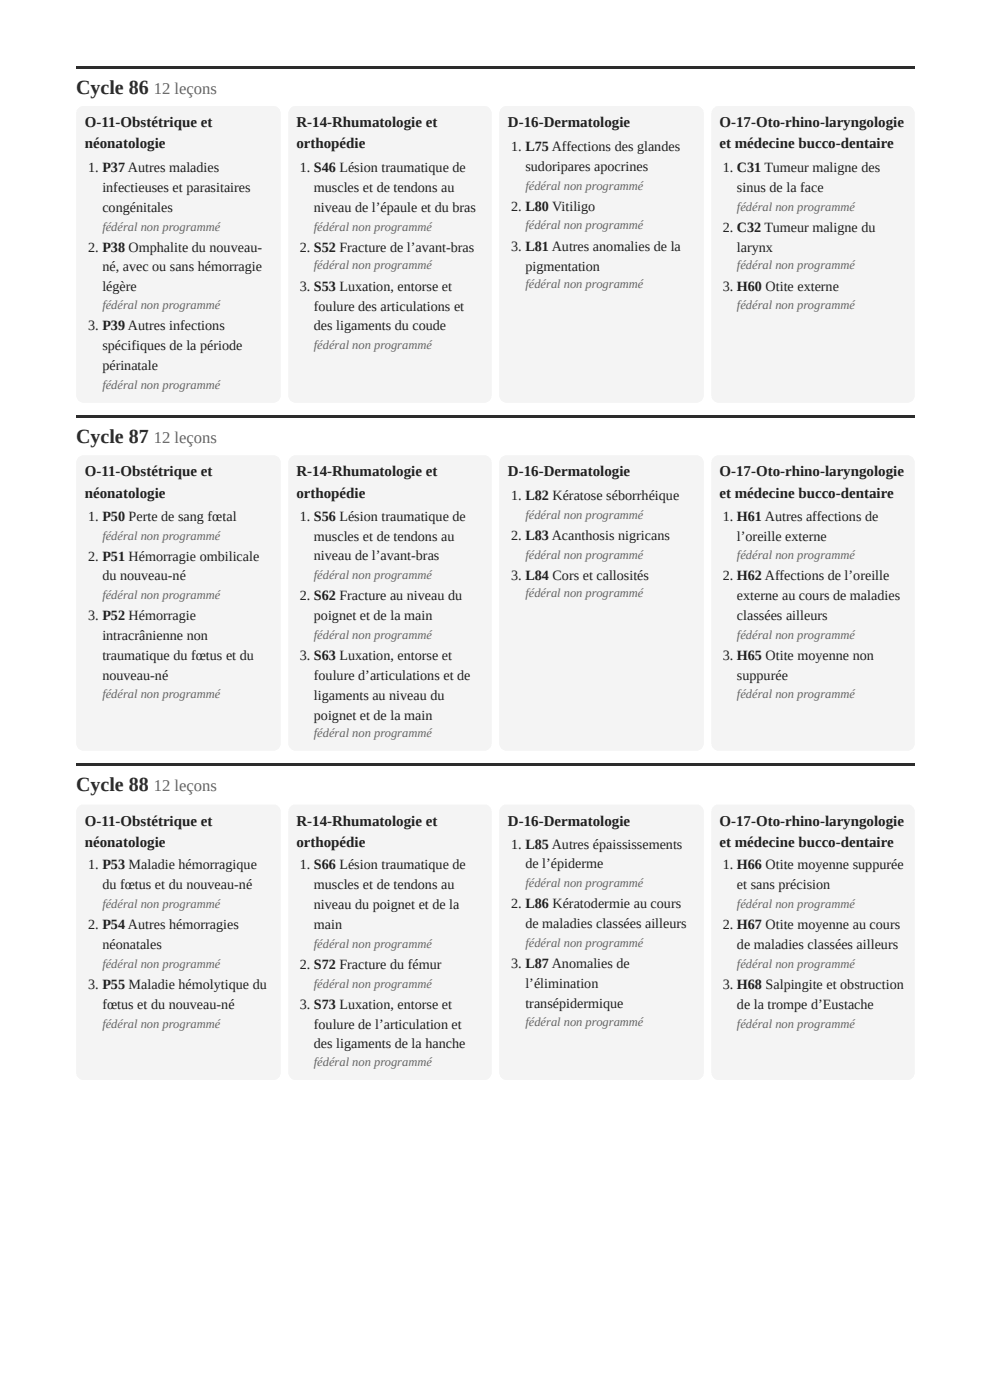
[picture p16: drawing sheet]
<svg xmlns="http://www.w3.org/2000/svg" width="210mm" height="297mm" viewBox="0 0 210 297" stroke-linecap="round" stroke-linejoin="round" font-family="sans-serif">
<defs><g id="words">
<g font-size="4.2" fill="#1f3428">
<text x="16.1" y="19.8">Cycle 86</text>
<text x="16.1" y="93.9">Cycle 87</text>
<text x="16.1" y="167.7">Cycle 88</text>
</g>
<g font-size="3.5" fill="#5b6a60">
<text x="32.6" y="19.8">12 leçons</text>
<text x="32.6" y="93.9">12 leçons</text>
<text x="32.6" y="167.7">12 leçons</text>
</g>
<g font-size="3.2" fill="#17231c">
<text x="18" y="27">O-11-Obstétrique et</text>
<text x="62.8" y="27">R-14-Rhumatologie et</text>
<text x="107.7" y="27">D-16-Dermatologie</text>
<text x="152.5" y="27">O-17-Oto-rhino-laryngologie</text>
<text x="18" y="31.5">néonatologie</text>
<text x="62.8" y="31.5">orthopédie</text>
<text x="152.5" y="31.5">et médecine bucco-dentaire</text>
<text x="18" y="101.1">O-11-Obstétrique et</text>
<text x="62.8" y="101.1">R-14-Rhumatologie et</text>
<text x="107.7" y="101.1">D-16-Dermatologie</text>
<text x="152.5" y="101.1">O-17-Oto-rhino-laryngologie</text>
<text x="18" y="105.6">néonatologie</text>
<text x="62.8" y="105.6">orthopédie</text>
<text x="152.5" y="105.6">et médecine bucco-dentaire</text>
<text x="18" y="175.2">O-11-Obstétrique et</text>
<text x="18" y="179.7">néonatologie</text>
<text x="62.8" y="175.2">R-14-Rhumatologie et</text>
<text x="62.8" y="179.7">orthopédie</text>
<text x="107.7" y="175.2">D-16-Dermatologie</text>
<text x="152.5" y="175.2">O-17-Oto-rhino-laryngologie</text>
<text x="152.5" y="179.7">et médecine bucco-dentaire</text>
</g>
<g font-size="3" fill="#17231c">
<text x="108.4" y="32">1. L75 Affections des glandes</text>
<text x="18.7" y="36.5">1. P37 Autres maladies</text>
<text x="21.7" y="40.7">infectieuses et parasitaires</text>
<text x="63.5" y="36.5">1. S46 Lésion traumatique de</text>
<text x="66.5" y="40.7">muscles et de tendons au</text>
<text x="111.4" y="36.2">sudoripares apocrines</text>
<text x="153.2" y="36.5">1. C31 Tumeur maligne des</text>
<text x="156.2" y="40.7">sinus de la face</text>
<text x="21.7" y="45">congénitales</text>
<text x="66.5" y="45">niveau de l’épaule et du bras</text>
<text x="108.4" y="44.7">2. L80 Vitiligo</text>
<text x="18.7" y="53.4">2. P38 Omphalite du nouveau-</text>
<text x="63.5" y="53.4">2. S52 Fracture de l’avant-bras</text>
<text x="108.4" y="53.2">3. L81 Autres anomalies de la</text>
<text x="153.2" y="49.2">2. C32 Tumeur maligne du</text>
<text x="156.2" y="53.4">larynx</text>
<text x="21.7" y="57.4">né, avec ou sans hémorragie</text>
<text x="111.4" y="57.4">pigmentation</text>
<text x="21.7" y="61.6">légère</text>
<text x="63.5" y="61.6">3. S53 Luxation, entorse et</text>
<text x="66.5" y="65.9">foulure des articulations et</text>
<text x="153.2" y="61.6">3. H60 Otite externe</text>
<text x="18.7" y="70.1">3. P39 Autres infections</text>
<text x="66.5" y="70.1">des ligaments du coude</text>
<text x="21.7" y="74.3">spécifiques de la période</text>
<text x="21.7" y="78.6">périnatale</text>
<text x="108.4" y="106.1">1. L82 Kératose séborrhéique</text>
<text x="18.7" y="110.6">1. P50 Perte de sang fœtal</text>
<text x="63.5" y="110.6">1. S56 Lésion traumatique de</text>
<text x="153.2" y="110.6">1. H61 Autres affections de</text>
<text x="18.7" y="119.1">2. P51 Hémorragie ombilicale</text>
<text x="66.5" y="114.8">muscles et de tendons au</text>
<text x="66.5" y="118.8">niveau de l’avant-bras</text>
<text x="108.4" y="114.6">2. L83 Acanthosis nigricans</text>
<text x="156.2" y="114.8">l’oreille externe</text>
<text x="21.7" y="123">du nouveau-né</text>
<text x="108.4" y="123">3. L84 Cors et callosités</text>
<text x="153.2" y="123">2. H62 Affections de l’oreille</text>
<text x="18.7" y="131.5">3. P52 Hémorragie</text>
<text x="63.5" y="127.3">2. S62 Fracture au niveau du</text>
<text x="66.5" y="131.5">poignet et de la main</text>
<text x="156.2" y="127.3">externe au cours de maladies</text>
<text x="156.2" y="131.5">classées ailleurs</text>
<text x="21.7" y="135.7">intracrânienne non</text>
<text x="21.7" y="140">traumatique du fœtus et du</text>
<text x="63.5" y="140">3. S63 Luxation, entorse et</text>
<text x="153.2" y="140">3. H65 Otite moyenne non</text>
<text x="21.7" y="144.2">nouveau-né</text>
<text x="66.5" y="144.2">foulure d’articulations et de</text>
<text x="66.5" y="148.4">ligaments au niveau du</text>
<text x="156.2" y="144.2">suppurée</text>
<text x="66.5" y="152.7">poignet et de la main</text>
<text x="18.7" y="184.4">1. P53 Maladie hémorragique</text>
<text x="63.5" y="184.4">1. S66 Lésion traumatique de</text>
<text x="108.4" y="180.2">1. L85 Autres épaississements</text>
<text x="111.4" y="184.2">de l’épiderme</text>
<text x="153.2" y="184.4">1. H66 Otite moyenne suppurée</text>
<text x="21.7" y="188.6">du fœtus et du nouveau-né</text>
<text x="66.5" y="188.6">muscles et de tendons au</text>
<text x="156.2" y="188.6">et sans précision</text>
<text x="18.7" y="197.1">2. P54 Autres hémorragies</text>
<text x="66.5" y="192.9">niveau du poignet et de la</text>
<text x="66.5" y="197.1">main</text>
<text x="108.4" y="192.6">2. L86 Kératodermie au cours</text>
<text x="111.4" y="196.9">de maladies classées ailleurs</text>
<text x="153.2" y="197.1">2. H67 Otite moyenne au cours</text>
<text x="21.7" y="201.3">néonatales</text>
<text x="156.2" y="201.3">de maladies classées ailleurs</text>
<text x="18.7" y="209.8">3. P55 Maladie hémolytique du</text>
<text x="63.5" y="205.6">2. S72 Fracture du fémur</text>
<text x="108.4" y="205.3">3. L87 Anomalies de</text>
<text x="111.4" y="209.6">l’élimination</text>
<text x="153.2" y="209.8">3. H68 Salpingite et obstruction</text>
<text x="21.7" y="214">fœtus et du nouveau-né</text>
<text x="63.5" y="214">3. S73 Luxation, entorse et</text>
<text x="111.4" y="213.8">transépidermique</text>
<text x="156.2" y="214">de la trompe d’Eustache</text>
<text x="66.5" y="218.3">foulure de l’articulation et</text>
<text x="66.5" y="222.3">des ligaments de la hanche</text>
</g>
<g font-size="2.6" fill="#5b6a60">
<text x="111.4" y="40.2">fédéral non programmé</text>
<text x="156.2" y="44.7">fédéral non programmé</text>
<text x="21.7" y="48.9">fédéral non programmé</text>
<text x="66.5" y="48.9">fédéral non programmé</text>
<text x="111.4" y="48.7">fédéral non programmé</text>
<text x="66.5" y="57.2">fédéral non programmé</text>
<text x="156.2" y="57.2">fédéral non programmé</text>
<text x="21.7" y="65.6">fédéral non programmé</text>
<text x="111.4" y="61.1">fédéral non programmé</text>
<text x="156.2" y="65.6">fédéral non programmé</text>
<text x="66.5" y="74.1">fédéral non programmé</text>
<text x="21.7" y="82.6">fédéral non programmé</text>
<text x="111.4" y="110.1">fédéral non programmé</text>
<text x="21.7" y="114.6">fédéral non programmé</text>
<text x="111.4" y="118.5">fédéral non programmé</text>
<text x="156.2" y="118.5">fédéral non programmé</text>
<text x="66.5" y="122.8">fédéral non programmé</text>
<text x="21.7" y="127">fédéral non programmé</text>
<text x="111.4" y="126.7">fédéral non programmé</text>
<text x="66.5" y="135.5">fédéral non programmé</text>
<text x="156.2" y="135.5">fédéral non programmé</text>
<text x="21.7" y="148.2">fédéral non programmé</text>
<text x="156.2" y="148.2">fédéral non programmé</text>
<text x="66.5" y="156.4">fédéral non programmé</text>
<text x="111.4" y="188.1">fédéral non programmé</text>
<text x="21.7" y="192.6">fédéral non programmé</text>
<text x="156.2" y="192.6">fédéral non programmé</text>
<text x="66.5" y="201.1">fédéral non programmé</text>
<text x="111.4" y="200.8">fédéral non programmé</text>
<text x="21.7" y="205.3">fédéral non programmé</text>
<text x="66.5" y="209.6">fédéral non programmé</text>
<text x="156.2" y="205.3">fédéral non programmé</text>
<text x="21.7" y="218">fédéral non programmé</text>
<text x="111.4" y="217.8">fédéral non programmé</text>
<text x="156.2" y="218">fédéral non programmé</text>
<text x="66.5" y="226.2">fédéral non programmé</text>
</g>
</g></defs>
<g fill="#1f3428">
<path d="M16.1 14h177.8v.6h-177.8z"/>
<path d="M16.1 88.1h177.8v.5h-177.8z"/>
<path d="M16.1 161.9h177.8v.6h-177.8z"/>
</g>
<g fill="#f3f5f2">
<path d="M16.6 23l.5-.4 .6-.1h40.2a1.59 1.59 0 0 1 1.6 1.6v59.8a1.59 1.59 0 0 1-1.6 1.6h-40.2a1.59 1.59 0 0 1-1.6-1.6v-59.8l.2-.6z"/>
<path d="M61.6 23l.5-.4 .6-.1h40a1.59 1.59 0 0 1 1.5 1.6v59.8a1.59 1.59 0 0 1-1.5 1.6h-40a1.59 1.59 0 0 1-1.6-1.6v-59.8l.1-.6z"/>
<path d="M106.3 23l.5-.4 .6-.1h40.2a1.59 1.59 0 0 1 1.6 1.6v59.8a1.59 1.59 0 0 1-1.6 1.6h-40.2a1.59 1.59 0 0 1-1.6-1.6v-59.8l.2-.6z"/>
<path d="M151.3 23l.5-.4 .6-.1h40a1.59 1.59 0 0 1 1.5 1.6v59.8a1.59 1.59 0 0 1-1.5 1.6h-40a1.59 1.59 0 0 1-1.6-1.6v-59.8l.1-.6z"/>
<path d="M16.6 97l.5-.3 .6-.1h40.2a1.59 1.59 0 0 1 1.6 1.6v59.5a1.59 1.59 0 0 1-1.6 1.6h-40.2a1.59 1.59 0 0 1-1.6-1.6v-59.5l.2-.6z"/>
<path d="M61.6 97l.5-.3 .6-.1h40a1.59 1.59 0 0 1 1.5 1.6v59.5a1.59 1.59 0 0 1-1.5 1.6h-40a1.59 1.59 0 0 1-1.6-1.6v-59.5l.1-.6z"/>
<path d="M106.3 97l.5-.3 .6-.1h40.2a1.59 1.59 0 0 1 1.6 1.6v59.5a1.59 1.59 0 0 1-1.6 1.6h-40.2a1.59 1.59 0 0 1-1.6-1.6v-59.5l.2-.6z"/>
<path d="M151.3 97l.5-.3 .6-.1h40a1.59 1.59 0 0 1 1.5 1.6v59.5a1.59 1.59 0 0 1-1.5 1.6h-40a1.59 1.59 0 0 1-1.6-1.6v-59.5l.1-.6z"/>
<path d="M16.6 171.1l.5-.3 .6-.1h40.2a1.59 1.59 0 0 1 1.6 1.5v55.3a1.59 1.59 0 0 1-1.6 1.6h-40.2a1.59 1.59 0 0 1-1.6-1.6v-55.3l.2-.6z"/>
<path d="M61.6 171.1l.5-.3 .6-.1h40a1.59 1.59 0 0 1 1.5 1.5v55.3a1.59 1.59 0 0 1-1.5 1.6h-40a1.59 1.59 0 0 1-1.6-1.6v-55.3l.1-.6z"/>
<path d="M106.3 171.1l.5-.3 .6-.1h40.2a1.59 1.59 0 0 1 1.6 1.5v55.3a1.59 1.59 0 0 1-1.6 1.6h-40.2a1.59 1.59 0 0 1-1.6-1.6v-55.3l.2-.6z"/>
<path d="M151.3 171.1l.5-.3 .6-.1h40a1.59 1.59 0 0 1 1.5 1.5v55.3a1.59 1.59 0 0 1-1.5 1.6h-40a1.59 1.59 0 0 1-1.6-1.6v-55.3l.1-.6z"/>
</g>
<use href="#words"/>
</svg>
